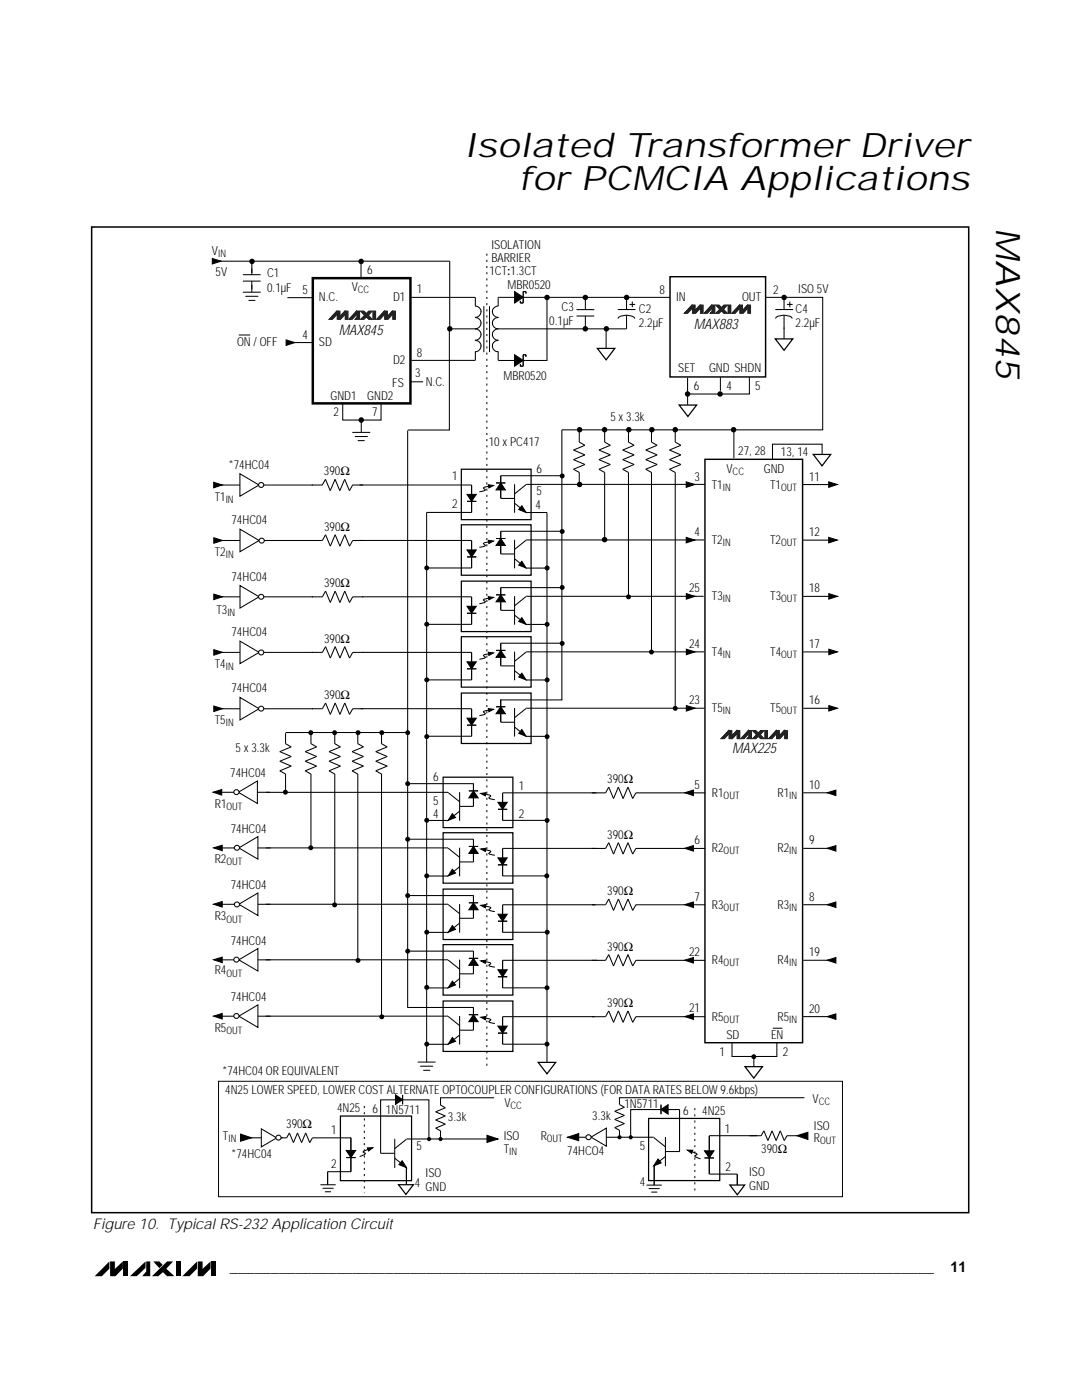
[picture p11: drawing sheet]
<svg xmlns="http://www.w3.org/2000/svg" width="216mm" height="279mm" viewBox="0 0 216 279" stroke-linecap="round" stroke-linejoin="round" font-family="sans-serif">
<defs><g id="words">
<g font-size="6.8">
<text x="92.6" y="31.3">Isolated Transformer Driver</text>
<text x="103.6" y="38">for PCMCIA Applications</text>
<text x="198.8" y="45.6" transform="rotate(90 198.8 45.6)">MAX845</text>
</g>
<text font-size="3" x="18.6" y="245.4">Figure 10. Typical RS-232 Application Circuit</text>
<g font-size="2.9">
<text x="138.4" y="65.6">MAX883</text>
<text x="67.6" y="66.8">MAX845</text>
<text x="146.1" y="150.4">MAX225</text>
<text x="45.9" y="253.8">______________________________________________________________________________________</text>
<text x="189.6" y="253.8">11</text>
</g>
<g font-size="2.5">
<text x="42.3" y="50.8">V</text>
<text x="98.1" y="49.7">ISOLATION</text>
<text x="98.1" y="52.2">BARRIER</text>
<text x="43" y="55.1">5V</text>
<text x="53.3" y="55.3">C1</text>
<text x="53.3" y="58.2">0.1µF</text>
<text x="60.4" y="58.7">5</text>
<text x="70.2" y="58">V</text>
<text x="73.3" y="54.8">6</text>
<text x="78.4" y="60">D1</text>
<text x="83.2" y="58.6">1</text>
<text x="97.6" y="54.8">1CT:1.3CT</text>
<text x="101.3" y="57.6">MBR0520</text>
<text x="131.6" y="58.7">8</text>
<text x="134.9" y="60">IN</text>
<text x="148.1" y="60">OUT</text>
<text x="154.3" y="58.7">2</text>
<text x="159.3" y="58.4">ISO 5V</text>
<text x="63.6" y="60.1">N.C.</text>
<text x="109.6" y="64.9">0.1µF</text>
<text x="112.1" y="62">C3</text>
<text x="127.5" y="62.4">C2</text>
<text x="127.5" y="65.3">2.2µF</text>
<text x="158.8" y="62.4">C4</text>
<text x="158.8" y="65.3">2.2µF</text>
<text x="47.3" y="69.1">ON / OFF</text>
<text x="60.4" y="67.7">4</text>
<text x="63.6" y="69.1">SD</text>
<text x="83.2" y="71.2">8</text>
<text x="78.3" y="77.2">FS</text>
<text x="78.4" y="72.7">D2</text>
<text x="82.8" y="75.3">3</text>
<text x="85" y="77">N.C.</text>
<text x="100.5" y="75.8">MBR0520</text>
<text x="135.3" y="74.2">SET</text>
<text x="138.5" y="77.8">6</text>
<text x="141.5" y="74.2">GND SHDN</text>
<text x="145" y="77.8">4</text>
<text x="150.7" y="77.8">5</text>
<text x="65.9" y="79.7">GND1</text>
<text x="66.6" y="83">2</text>
<text x="73.3" y="79.7">GND2</text>
<text x="74.3" y="83">7</text>
<text x="97.5" y="89.1">10 x PC417</text>
<text x="121.8" y="84.1">5 x 3.3k</text>
<text x="45.7" y="93.5">*74HC04</text>
<text x="64.6" y="94.9">390Ω</text>
<text x="90.3" y="95.8">1</text>
<text x="107" y="94.3">6</text>
<text x="138.6" y="95.9">3</text>
<text x="144.9" y="94.4">V</text>
<text x="147.3" y="90.8">27, 28</text>
<text x="152.4" y="94.4">GND</text>
<text x="155.8" y="91">13, 14</text>
<text x="161.4" y="95.9">11</text>
<text x="42.8" y="99.9">T1</text>
<text x="90.3" y="101.4">2</text>
<text x="106.9" y="101.6">4</text>
<text x="107" y="98.8">5</text>
<text x="142" y="97.5">T1</text>
<text x="153.7" y="97.5">T1</text>
<text x="46.2" y="104.6">74HC04</text>
<text x="64.7" y="106">390Ω</text>
<text x="138.6" y="107">4</text>
<text x="161.4" y="107">12</text>
<text x="42.9" y="111">T2</text>
<text x="142" y="108.6">T2</text>
<text x="153.7" y="108.6">T2</text>
<text x="46.2" y="115.9">74HC04</text>
<text x="64.7" y="117.2">390Ω</text>
<text x="137.5" y="118.2">25</text>
<text x="142.1" y="119.8">T3</text>
<text x="153.7" y="119.8">T3</text>
<text x="161.5" y="118.2">18</text>
<text x="43.2" y="122.5">T3</text>
<text x="46.2" y="126.9">74HC04</text>
<text x="64.7" y="128.3">390Ω</text>
<text x="137.5" y="129.3">24</text>
<text x="142.1" y="130.9">T4</text>
<text x="153.7" y="130.9">T4</text>
<text x="161.5" y="129.3">17</text>
<text x="42.9" y="133.3">T4</text>
<text x="46.2" y="138.2">74HC04</text>
<text x="64.7" y="139.5">390Ω</text>
<text x="137.5" y="140.6">23</text>
<text x="142.1" y="142.2">T5</text>
<text x="153.7" y="142.2">T5</text>
<text x="161.5" y="140.6">16</text>
<text x="42.9" y="144.5">T5</text>
<text x="46" y="155.1">74HC04</text>
<text x="47" y="150.1">5 x 3.3k</text>
<text x="86.5" y="155.8">6</text>
<text x="42.9" y="161.2">R1</text>
<text x="86.5" y="160.6">5</text>
<text x="103.5" y="157.7">1</text>
<text x="121.2" y="156.3">390Ω</text>
<text x="138.6" y="157.4">5</text>
<text x="142.1" y="159">R1</text>
<text x="155.2" y="159">R1</text>
<text x="161.5" y="157.4">10</text>
<text x="46.1" y="166.2">74HC04</text>
<text x="86.5" y="163.2">4</text>
<text x="103.5" y="163.2">2</text>
<text x="121.2" y="167.4">390Ω</text>
<text x="42.9" y="172.1">R2</text>
<text x="138.6" y="168.5">6</text>
<text x="142.1" y="170.1">R2</text>
<text x="155.2" y="170.1">R2</text>
<text x="161.5" y="168.5">9</text>
<text x="46.1" y="177.5">74HC04</text>
<text x="121.2" y="178.7">390Ω</text>
<text x="138.6" y="179.8">7</text>
<text x="161.5" y="179.8">8</text>
<text x="42.9" y="183.7">R3</text>
<text x="142.1" y="181.4">R3</text>
<text x="155.2" y="181.4">R3</text>
<text x="46.1" y="188.5">74HC04</text>
<text x="121.2" y="189.7">390Ω</text>
<text x="137.5" y="190.7">22</text>
<text x="161.5" y="190.9">19</text>
<text x="42.9" y="194.5">R4</text>
<text x="142.1" y="192.4">R4</text>
<text x="155.2" y="192.4">R4</text>
<text x="46.1" y="199.8">74HC04</text>
<text x="121.2" y="201">390Ω</text>
<text x="137.5" y="202">21</text>
<text x="142.1" y="203.7">R5</text>
<text x="155.2" y="203.7">R5</text>
<text x="161.5" y="202.1">20</text>
<text x="42.9" y="205.9">R5</text>
<text x="144.9" y="207.5">SD</text>
<text x="153.9" y="207.5">EN</text>
<text x="44.4" y="214.5">*74HC04 OR EQUIVALENT</text>
<text x="143.6" y="210.7">1</text>
<text x="156.2" y="210.7">2</text>
<text x="44.9" y="218.3">4N25 LOWER SPEED, LOWER COST ALTERNATE OPTOCOUPLER CONFIGURATIONS (FOR DATA RATES BELOW 9.6kbps)</text>
<text x="67.3" y="222">4N25</text>
<text x="100.6" y="220.8">V</text>
<text x="124.6" y="221.2">1N5711</text>
<text x="162.1" y="220.1">V</text>
<text x="44.5" y="227.6">T</text>
<text x="57.1" y="225.1">390Ω</text>
<text x="66.1" y="226.4">1</text>
<text x="74.3" y="222.1">6</text>
<text x="77" y="222.3">1N5711</text>
<text x="89.4" y="223.7">3.3k</text>
<text x="100.5" y="227.6">ISO</text>
<text x="107.9" y="227.4">R</text>
<text x="118.2" y="223.5">3.3k</text>
<text x="136.3" y="222.5">6</text>
<text x="140.1" y="222.5">4N25</text>
<text x="144.6" y="226.1">1</text>
<text x="162.4" y="225.5">ISO</text>
<text x="162.4" y="228">R</text>
<text x="46.2" y="231.1">*74HC04</text>
<text x="66.1" y="233.2">2</text>
<text x="83.1" y="229.4">5</text>
<text x="100.5" y="230.1">T</text>
<text x="113.2" y="230.6">74HCO4</text>
<text x="127.7" y="229.5">5</text>
<text x="144.7" y="233.8">2</text>
<text x="151.9" y="230.1">390Ω</text>
<text x="82.8" y="236.9">4</text>
<text x="84.9" y="234.8">ISO</text>
<text x="84.9" y="237.7">GND</text>
<text x="127.7" y="236.7">4</text>
<text x="149.5" y="234.6">ISO</text>
<text x="149.5" y="237.5">GND</text>
</g>
<g font-size="2.1">
<text x="43.5" y="51.2">IN</text>
<text x="71.4" y="58.4">CC</text>
<text x="146.2" y="94.8">CC</text>
<text x="45" y="100.3">IN</text>
<text x="144.2" y="97.9">IN</text>
<text x="155.9" y="97.9">OUT</text>
<text x="45.1" y="111.4">IN</text>
<text x="144.2" y="109">IN</text>
<text x="155.9" y="109">OUT</text>
<text x="45.4" y="122.9">IN</text>
<text x="144.2" y="120.2">IN</text>
<text x="155.9" y="120.2">OUT</text>
<text x="144.2" y="131.3">IN</text>
<text x="155.9" y="131.3">OUT</text>
<text x="45.1" y="133.7">IN</text>
<text x="144.2" y="142.6">IN</text>
<text x="155.9" y="142.6">OUT</text>
<text x="45.1" y="145">IN</text>
<text x="45.2" y="161.6">OUT</text>
<text x="144.4" y="159.4">OUT</text>
<text x="157.5" y="159.4">IN</text>
<text x="45.2" y="172.6">OUT</text>
<text x="144.4" y="170.5">OUT</text>
<text x="157.5" y="170.5">IN</text>
<text x="45.2" y="184.1">OUT</text>
<text x="144.4" y="181.8">OUT</text>
<text x="157.5" y="181.8">IN</text>
<text x="45.2" y="194.9">OUT</text>
<text x="144.4" y="192.9">OUT</text>
<text x="157.5" y="192.9">IN</text>
<text x="45.2" y="206.3">OUT</text>
<text x="144.4" y="204.1">OUT</text>
<text x="157.5" y="204.1">IN</text>
<text x="101.9" y="221.3">CC</text>
<text x="163.4" y="220.5">CC</text>
<text x="45.6" y="228">IN</text>
<text x="109.1" y="227.8">OUT</text>
<text x="101.6" y="230.5">IN</text>
<text x="163.7" y="228.4">OUT</text>
</g>
</g></defs>
<g fill="#000">
<path d="M21.8 251.7v1.5l-1.5 1.5h-1.4zM22 251.7l.9 .1v1.4l1.6-1.5v1.5l-1.5 1.5h-1zM24.7 251.8h.9v2.9h-.9zM26 254.7l3-3v1.3l-1.7 1.7zM29.2 251.7h.8v3h-1.6l.8-.9zM30.6 251.7h1.2l.7 .7-.7 .7zM30.3 254.7l3-3h1.2l-1.3 1.5 1.6 1.5h-1.5l-.8-.8-.9 .8zM35.1 251.8h1v2.9h-1zM39.3 251.7v1.5l-1.5 1.5h-1.4zM39.5 251.8h.9v1.4l1.6-1.5v1.5l-1.5 1.5h-1zM42.2 251.8h.9v2.9h-.9z"/>
<circle cx="146.4" cy="85.8" r=".55"/>
</g>
<path d="M43 52.1h46.7M99.4 59.3h34.4M120.9 65.7v3.8M146.4 85.7v5.8" fill="none" stroke="#000" stroke-width=".21"/>
<path d="M119.2 69.5h3.5l-1.8 2.3z" fill="#fff"/>
<path d="M119.2 69.5h3.5l-1.8 2.3z" fill="none" stroke="#000" stroke-width=".25"/>
<g fill="none" stroke="#000" stroke-width=".21">
<path d="M42.4 51.6l1.7 .5-1.7 .6zM48.5 54.8h3.4M48.5 56.1h3.4M48.5 58.3h3.5M49 59.1h2.5M49.6 60h1.3M50.2 53.6v1.2M50.2 56.1v2.2M50.3 52.3v2.2M57.3 59.4h5.2M82.1 59.4l12.7-.1v1.8a1.19 1.19 0 0 1 1.2 1.1M89.7 52.1v13.5h5.1a1.19 1.19 0 0 1 1.2 1.2"/>
<path d="M99.4 59.3v1.8M102.7 58.2l1.7 1.1-1.7 1.2zM104.9 58.6v-.4h-.5v2.3M109.1 59.6v12.3h-9.7v-1.7M116.8 59.6v2.2M125 59.5v2.3M89.7 65.7v20.1h-8.4M94.8 67.9a1.19 1.19 0 0 1 1.2 1.2v-.1a1.15 1.15 0 0 1-1.2 1.2v1.7h-12.7M94.8 63.4a1.19 1.19 0 0 1 1.2 1.1M96 66.7a1.15 1.15 0 0 1-1.2 1.2M96 64.5a1.15 1.15 0 0 1-1.2 1.1M96 62.2a1.16 1.16 0 0 1-1.2 1.1"/>
<path d="M96.5 61.1v9.2M97.7 61.1v9.2M98.3 69a1.12 1.12 0 0 0 1.1 1.2M98.3 66.7a1.12 1.12 0 0 0 1.1 1.2M98.3 64.5a1.12 1.12 0 0 0 1.1 1.1M98.3 62.2a1.12 1.12 0 0 0 1.1 1.1M99.4 67.9a1.15 1.15 0 0 0-1.2 1.2M99.4 63.4a1.15 1.15 0 0 0-1.2 1.1M99.4 61.1a1.15 1.15 0 0 0-1.2 1.1M102.7 70.8l1.7 1.1-1.7 1.2zM103.8 60.1v.4h.6M103.8 72.7v.4h.6"/>
<path d="M104.9 71.2v-.4h-.5v2.3M115.1 61.8h3.4M115.1 63.1h3.4M116.8 63.1v2.2M123.3 61.8h3.5M123.3 63.6a1.72 1.72 0 0 1 1.7-.7h.2a1.59 1.59 0 0 1 1.4 .7M125 62.9v2.7M125 65.6h-25.6a1.15 1.15 0 0 0-1.2 1.2M125.6 60.8h1.1M126.2 60.2v1.1"/>
</g>
<g fill="#000">
<path d="M42.4 51.6l1.7 .5-1.7 .6zM102.7 58.2l1.7 1.1-1.7 1.2zM104.9 58.2v.4zM104.4 58.2h.5zM103.8 60.1v.4zM103.8 60.5h.6zM103.8 72.7v.4zM103.8 73.1h.6zM102.7 70.8l1.7 1.1-1.7 1.2zM104.9 70.8v.4zM104.4 70.8h.5z"/>
<circle cx="50.3" cy="52.2" r=".55"/>
<circle cx="109.2" cy="59.4" r=".55"/>
<circle cx="116.8" cy="59.4" r=".55"/>
<circle cx="125" cy="59.4" r=".55"/>
<circle cx="89.8" cy="65.6" r=".55"/>
<circle cx="116.8" cy="65.6" r=".55"/>
<circle cx="121" cy="65.6" r=".55"/>
</g>
<path d="M104.4 58.2v2.3M104.4 70.8v2.3" fill="none" stroke="#000" stroke-width=".2"/>
<path d="M62.4 55.5h19.5v25h-19.5z" fill="#fff"/>
<path d="M62.4 55.5h19.5v25h-19.5z" fill="none" stroke="#000" stroke-width=".49"/>
<path d="M70.4 86.3h3.4M70.9 87.1h2.4M71.4 87.9h1.3M72.1 83.9v2.4" fill="none" stroke="#000" stroke-width=".21"/>
<path d="M67.2 62.1v.7l-.9 .9h-.6z" fill="#231f20"/>
<path d="M67.2 62.1v.7l-.9 .9h-.6z" fill="none" stroke="#231f20" stroke-width=".2"/>
<path d="M67.2 62.1v.7l-.9 .9h-.6z" fill="#231f20"/>
<path d="M67.2 62.1v.7l-.9 .9h-.6z" fill="none" stroke="#231f20" stroke-width=".2"/>
<path d="M67.3 62.1h.5v1.1l1-1.1v.7l-.9 .9h-.6z" fill="#231f20"/>
<path d="M67.3 62.1h.5v1.1l1-1.1v.7l-.9 .9h-.6z" fill="none" stroke="#231f20" stroke-width=".2"/>
<path d="M67.3 62.1h.5v1.1l1-1.1v.7l-.9 .9h-.6z" fill="#231f20"/>
<path d="M67.3 62.1h.5v1.1l1-1.1v.7l-.9 .9h-.6z" fill="none" stroke="#231f20" stroke-width=".2"/>
<path d="M68.9 62.1h.5v1.6h-.5z" fill="#231f20"/>
<path d="M68.9 62.1h.5v1.6h-.5z" fill="none" stroke="#231f20" stroke-width=".2"/>
<path d="M68.9 62.1h.5v1.6h-.5z" fill="#231f20"/>
<path d="M68.9 62.1h.5v1.6h-.5z" fill="none" stroke="#231f20" stroke-width=".2"/>
<path d="M71.1 62.1v.7l-.8 .9h-.6z" fill="#231f20"/>
<path d="M71.1 62.1v.7l-.8 .9h-.6z" fill="none" stroke="#231f20" stroke-width=".2"/>
<path d="M71.1 62.1v.7l-.8 .9h-.6z" fill="#231f20"/>
<path d="M71.1 62.1v.7l-.8 .9h-.6z" fill="none" stroke="#231f20" stroke-width=".2"/>
<path d="M71.2 62.1h.5v1.6h-.8l.3-.4z" fill="#231f20"/>
<path d="M71.2 62.1h.5v1.6h-.8l.3-.4z" fill="none" stroke="#231f20" stroke-width=".2"/>
<path d="M71.2 62.1h.5v1.6h-.8l.3-.4z" fill="#231f20"/>
<path d="M71.2 62.1h.5v1.6h-.8l.3-.4z" fill="none" stroke="#231f20" stroke-width=".2"/>
<path d="M73.6 62.1h.6l-.7 .8 .7 .8h-.6l-.5-.5-.5 .5h-.6z" fill="#231f20"/>
<path d="M73.6 62.1h.6l-.7 .8 .7 .8h-.6l-.5-.5-.5 .5h-.6z" fill="none" stroke="#231f20" stroke-width=".2"/>
<path d="M73.6 62.1h.6l-.7 .8 .7 .8h-.6l-.5-.5-.5 .5h-.6z" fill="#231f20"/>
<path d="M73.6 62.1h.6l-.7 .8 .7 .8h-.6l-.5-.5-.5 .5h-.6z" fill="none" stroke="#231f20" stroke-width=".2"/>
<path d="M72 62.1h.6l.4 .4-.3 .3z" fill="#231f20"/>
<path d="M72 62.1h.6l.4 .4-.3 .3z" fill="none" stroke="#231f20" stroke-width=".2"/>
<path d="M72 62.1h.6l.4 .4-.3 .3z" fill="#231f20"/>
<path d="M72 62.1h.6l.4 .4-.3 .3z" fill="none" stroke="#231f20" stroke-width=".2"/>
<path d="M74.4 62.1h.5v1.6h-.5z" fill="#231f20"/>
<path d="M74.4 62.1h.5v1.6h-.5z" fill="none" stroke="#231f20" stroke-width=".2"/>
<path d="M74.4 62.1h.5v1.6h-.5z" fill="#231f20"/>
<path d="M74.4 62.1h.5v1.6h-.5z" fill="none" stroke="#231f20" stroke-width=".2"/>
<path d="M76.7 62.1v.7l-.9 .9h-.6z" fill="#231f20"/>
<path d="M76.7 62.1v.7l-.9 .9h-.6z" fill="none" stroke="#231f20" stroke-width=".2"/>
<path d="M76.7 62.1v.7l-.9 .9h-.6z" fill="#231f20"/>
<path d="M76.7 62.1v.7l-.9 .9h-.6z" fill="none" stroke="#231f20" stroke-width=".2"/>
<path d="M76.8 62.1h.5v1.1l1-1.1v.7l-.9 .9h-.6z" fill="#231f20"/>
<path d="M76.8 62.1h.5v1.1l1-1.1v.7l-.9 .9h-.6z" fill="none" stroke="#231f20" stroke-width=".2"/>
<path d="M76.8 62.1h.5v1.1l1-1.1v.7l-.9 .9h-.6z" fill="#231f20"/>
<path d="M76.8 62.1h.5v1.1l1-1.1v.7l-.9 .9h-.6z" fill="none" stroke="#231f20" stroke-width=".2"/>
<path d="M78.4 62.1h.5v1.6h-.5z" fill="#231f20"/>
<path d="M78.4 62.1h.5v1.6h-.5z" fill="none" stroke="#231f20" stroke-width=".2"/>
<path d="M78.4 62.1h.5v1.6h-.5z" fill="#231f20"/>
<path d="M78.4 62.1h.5v1.6h-.5z" fill="none" stroke="#231f20" stroke-width=".2"/>
<g fill="#000">
<path d="M57.1 67.8l1.7 .6-1.7 .5z"/>
<circle cx="72.1" cy="83.8" r=".55"/>
</g>
<path d="M152.9 59.3h11.3v26.5h-52.1M57.1 67.8l1.7 .6-1.7 .5zM57.3 68.4h5.2M68.4 80.6v3.2h7.6v-3.2" fill="none" stroke="#000" stroke-width=".21"/>
<path d="M140.7 91.7h19.4v116.4h-19.4z" fill="#fff"/>
<path d="M140.7 91.7h19.4v116.4h-19.4z" fill="none" stroke="#000" stroke-width=".29"/>
<path d="M145.4 145.8v.7l-.9 .9h-.6z" fill="#231f20"/>
<path d="M145.4 145.8v.7l-.9 .9h-.6z" fill="none" stroke="#231f20" stroke-width=".2"/>
<path d="M145.4 145.8v.7l-.9 .9h-.6z" fill="#231f20"/>
<path d="M145.4 145.8v.7l-.9 .9h-.6z" fill="none" stroke="#231f20" stroke-width=".2"/>
<path d="M145.5 145.8h.5v1.1l1-1.1v.7l-.9 .9h-.6z" fill="#231f20"/>
<path d="M145.5 145.8h.5v1.1l1-1.1v.7l-.9 .9h-.6z" fill="none" stroke="#231f20" stroke-width=".2"/>
<path d="M145.5 145.8h.5v1.1l1-1.1v.7l-.9 .9h-.6z" fill="#231f20"/>
<path d="M145.5 145.8h.5v1.1l1-1.1v.7l-.9 .9h-.6z" fill="none" stroke="#231f20" stroke-width=".2"/>
<path d="M147.1 145.8h.5v1.6h-.5z" fill="#231f20"/>
<path d="M147.1 145.8h.5v1.6h-.5z" fill="none" stroke="#231f20" stroke-width=".2"/>
<path d="M147.1 145.8h.5v1.6h-.5z" fill="#231f20"/>
<path d="M147.1 145.8h.5v1.6h-.5z" fill="none" stroke="#231f20" stroke-width=".2"/>
<path d="M149.3 145.8v.7l-.8 .9h-.6z" fill="#231f20"/>
<path d="M149.3 145.8v.7l-.8 .9h-.6z" fill="none" stroke="#231f20" stroke-width=".2"/>
<path d="M149.3 145.8v.7l-.8 .9h-.6z" fill="#231f20"/>
<path d="M149.3 145.8v.7l-.8 .9h-.6z" fill="none" stroke="#231f20" stroke-width=".2"/>
<path d="M149.4 145.8h.5v1.6h-.8l.3-.4z" fill="#231f20"/>
<path d="M149.4 145.8h.5v1.6h-.8l.3-.4z" fill="none" stroke="#231f20" stroke-width=".2"/>
<path d="M149.4 145.8h.5v1.6h-.8l.3-.4z" fill="#231f20"/>
<path d="M149.4 145.8h.5v1.6h-.8l.3-.4z" fill="none" stroke="#231f20" stroke-width=".2"/>
<path d="M151.8 145.8h.6l-.7 .8 .7 .8h-.6l-.5-.5-.5 .5h-.6z" fill="#231f20"/>
<path d="M151.8 145.8h.6l-.7 .8 .7 .8h-.6l-.5-.5-.5 .5h-.6z" fill="none" stroke="#231f20" stroke-width=".2"/>
<path d="M151.8 145.8h.6l-.7 .8 .7 .8h-.6l-.5-.5-.5 .5h-.6z" fill="#231f20"/>
<path d="M151.8 145.8h.6l-.7 .8 .7 .8h-.6l-.5-.5-.5 .5h-.6z" fill="none" stroke="#231f20" stroke-width=".2"/>
<path d="M150.2 145.8h.6l.4 .4-.3 .3z" fill="#231f20"/>
<path d="M150.2 145.8h.6l.4 .4-.3 .3z" fill="none" stroke="#231f20" stroke-width=".2"/>
<path d="M150.2 145.8h.6l.4 .4-.3 .3z" fill="#231f20"/>
<path d="M150.2 145.8h.6l.4 .4-.3 .3z" fill="none" stroke="#231f20" stroke-width=".2"/>
<path d="M152.6 145.8h.5v1.6h-.5z" fill="#231f20"/>
<path d="M152.6 145.8h.5v1.6h-.5z" fill="none" stroke="#231f20" stroke-width=".2"/>
<path d="M152.6 145.8h.5v1.6h-.5z" fill="#231f20"/>
<path d="M152.6 145.8h.5v1.6h-.5z" fill="none" stroke="#231f20" stroke-width=".2"/>
<path d="M154.9 145.8v.7l-.9 .9h-.6z" fill="#231f20"/>
<path d="M154.9 145.8v.7l-.9 .9h-.6z" fill="none" stroke="#231f20" stroke-width=".2"/>
<path d="M154.9 145.8v.7l-.9 .9h-.6z" fill="#231f20"/>
<path d="M154.9 145.8v.7l-.9 .9h-.6z" fill="none" stroke="#231f20" stroke-width=".2"/>
<path d="M155 145.8h.5v1.1l1-1.1v.7l-.9 .9h-.6z" fill="#231f20"/>
<path d="M155 145.8h.5v1.1l1-1.1v.7l-.9 .9h-.6z" fill="none" stroke="#231f20" stroke-width=".2"/>
<path d="M155 145.8h.5v1.1l1-1.1v.7l-.9 .9h-.6z" fill="#231f20"/>
<path d="M155 145.8h.5v1.1l1-1.1v.7l-.9 .9h-.6z" fill="none" stroke="#231f20" stroke-width=".2"/>
<path d="M156.6 145.8h.5v1.6h-.5z" fill="#231f20"/>
<path d="M156.6 145.8h.5v1.6h-.5z" fill="none" stroke="#231f20" stroke-width=".2"/>
<path d="M156.6 145.8h.5v1.6h-.5z" fill="#231f20"/>
<path d="M156.6 145.8h.5v1.6h-.5z" fill="none" stroke="#231f20" stroke-width=".2"/>
<path d="M156.4 59.5v2.3M154.8 61.8h3.4M154.8 63.6a1.72 1.72 0 0 1 1.6-.7h.2a1.59 1.59 0 0 1 1.5 .7M156.4 62.9v4.7M157 60.8h1.2M157.6 60.2v1.1M164 90.8v-2.1h-9.9v2.9" fill="none" stroke="#000" stroke-width=".21"/>
<circle cx="156.5" cy="59.4" r=".55" fill="#000"/>
<path d="M154.7 67.6h3.5l-1.8 2.3z" fill="#fff"/>
<path d="M154.7 67.6h3.5l-1.8 2.3z" fill="none" stroke="#000" stroke-width=".25"/>
<path d="M160.2 96.7h5.9M165.4 96.2l1.7 .5-1.7 .6z" fill="none" stroke="#000" stroke-width=".21"/>
<path d="M165.4 96.2l1.7 .5-1.7 .6z" fill="#000"/>
<path d="M162.3 90.7h3.5l-1.8 2.3z" fill="#fff"/>
<path d="M162.3 90.7h3.5l-1.8 2.3z" fill="none" stroke="#000" stroke-width=".25"/>
<path d="M133.7 55.2h19.1v20h-19.1z" fill="#fff"/>
<path d="M133.7 55.2h19.1v20h-19.1z" fill="none" stroke="#000" stroke-width=".29"/>
<path d="M138.1 60.9v.7l-.9 .9h-.6z" fill="#231f20"/>
<path d="M138.1 60.9v.7l-.9 .9h-.6z" fill="none" stroke="#231f20" stroke-width=".2"/>
<path d="M138.1 60.9v.7l-.9 .9h-.6z" fill="#231f20"/>
<path d="M138.1 60.9v.7l-.9 .9h-.6z" fill="none" stroke="#231f20" stroke-width=".2"/>
<path d="M138.2 60.9h.5v1.1l1-1.1v.7l-.9 .9h-.6z" fill="#231f20"/>
<path d="M138.2 60.9h.5v1.1l1-1.1v.7l-.9 .9h-.6z" fill="none" stroke="#231f20" stroke-width=".2"/>
<path d="M138.2 60.9h.5v1.1l1-1.1v.7l-.9 .9h-.6z" fill="#231f20"/>
<path d="M138.2 60.9h.5v1.1l1-1.1v.7l-.9 .9h-.6z" fill="none" stroke="#231f20" stroke-width=".2"/>
<path d="M139.8 60.9h.5v1.6h-.5z" fill="#231f20"/>
<path d="M139.8 60.9h.5v1.6h-.5z" fill="none" stroke="#231f20" stroke-width=".2"/>
<path d="M139.8 60.9h.5v1.6h-.5z" fill="#231f20"/>
<path d="M139.8 60.9h.5v1.6h-.5z" fill="none" stroke="#231f20" stroke-width=".2"/>
<path d="M142 60.9v.7l-.9 .9h-.6z" fill="#231f20"/>
<path d="M142 60.9v.7l-.9 .9h-.6z" fill="none" stroke="#231f20" stroke-width=".2"/>
<path d="M142 60.9v.7l-.9 .9h-.6z" fill="#231f20"/>
<path d="M142 60.9v.7l-.9 .9h-.6z" fill="none" stroke="#231f20" stroke-width=".2"/>
<path d="M142.1 60.9h.5v1.6h-.8l.3-.4z" fill="#231f20"/>
<path d="M142.1 60.9h.5v1.6h-.8l.3-.4z" fill="none" stroke="#231f20" stroke-width=".2"/>
<path d="M142.1 60.9h.5v1.6h-.8l.3-.4z" fill="#231f20"/>
<path d="M142.1 60.9h.5v1.6h-.8l.3-.4z" fill="none" stroke="#231f20" stroke-width=".2"/>
<path d="M144.5 60.9h.6l-.8 .8 .8 .8h-.6l-.5-.5-.5 .5h-.6z" fill="#231f20"/>
<path d="M144.5 60.9h.6l-.8 .8 .8 .8h-.6l-.5-.5-.5 .5h-.6z" fill="none" stroke="#231f20" stroke-width=".2"/>
<path d="M144.5 60.9h.6l-.8 .8 .8 .8h-.6l-.5-.5-.5 .5h-.6z" fill="#231f20"/>
<path d="M144.5 60.9h.6l-.8 .8 .8 .8h-.6l-.5-.5-.5 .5h-.6z" fill="none" stroke="#231f20" stroke-width=".2"/>
<path d="M142.9 60.9h.6l.4 .4-.4 .3z" fill="#231f20"/>
<path d="M142.9 60.9h.6l.4 .4-.4 .3z" fill="none" stroke="#231f20" stroke-width=".2"/>
<path d="M142.9 60.9h.6l.4 .4-.4 .3z" fill="#231f20"/>
<path d="M142.9 60.9h.6l.4 .4-.4 .3z" fill="none" stroke="#231f20" stroke-width=".2"/>
<path d="M145.3 60.9h.5v1.6h-.5z" fill="#231f20"/>
<path d="M145.3 60.9h.5v1.6h-.5z" fill="none" stroke="#231f20" stroke-width=".2"/>
<path d="M145.3 60.9h.5v1.6h-.5z" fill="#231f20"/>
<path d="M145.3 60.9h.5v1.6h-.5z" fill="none" stroke="#231f20" stroke-width=".2"/>
<path d="M147.5 60.9v.7l-.8 .9h-.6z" fill="#231f20"/>
<path d="M147.5 60.9v.7l-.8 .9h-.6z" fill="none" stroke="#231f20" stroke-width=".2"/>
<path d="M147.5 60.9v.7l-.8 .9h-.6z" fill="#231f20"/>
<path d="M147.5 60.9v.7l-.8 .9h-.6z" fill="none" stroke="#231f20" stroke-width=".2"/>
<path d="M147.7 60.9h.5v1.1l.9-1.1v.7l-.8 .9h-.6z" fill="#231f20"/>
<path d="M147.7 60.9h.5v1.1l.9-1.1v.7l-.8 .9h-.6z" fill="none" stroke="#231f20" stroke-width=".2"/>
<path d="M147.7 60.9h.5v1.1l.9-1.1v.7l-.8 .9h-.6z" fill="#231f20"/>
<path d="M147.7 60.9h.5v1.1l.9-1.1v.7l-.8 .9h-.6z" fill="none" stroke="#231f20" stroke-width=".2"/>
<path d="M149.3 60.9h.5v1.6h-.5z" fill="#231f20"/>
<path d="M149.3 60.9h.5v1.6h-.5z" fill="none" stroke="#231f20" stroke-width=".2"/>
<path d="M149.3 60.9h.5v1.6h-.5z" fill="#231f20"/>
<path d="M149.3 60.9h.5v1.6h-.5z" fill="none" stroke="#231f20" stroke-width=".2"/>
<g fill="#000">
<circle cx="137.2" cy="78.6" r=".55"/>
<circle cx="143.7" cy="78.6" r=".55"/>
</g>
<path d="M143.7 75.3v2.7M149.5 75.3v3.3h-12.3v-3.2" fill="none" stroke="#000" stroke-width=".21"/>
<path d="M135.5 80.8h3.5l-1.7 2.3z" fill="#fff"/>
<path d="M135.5 80.8h3.5l-1.7 2.3z" fill="none" stroke="#000" stroke-width=".25"/>
<path d="M137.2 78.2v2.6M118.1 158.2h2.7M120.8 158.2l.7-1.1 .9 2.3 1-2.3 .9 2.3 1-2.3 .9 2.3 .7-1.2M126.9 158.2h13.8" fill="none" stroke="#000" stroke-width=".21"/>
<path d="M154.2 205.2h1.9" fill="none" stroke="#000" stroke-width=".2"/>
<path d="M88.4 155.1h13.9v10.1h-13.9z" fill="#fff"/>
<path d="M88.4 155.1h13.9v10.1h-13.9z" fill="none" stroke="#000" stroke-width=".25"/>
<path d="M53 158.1h36.4M89.4 158.2l2.3 1.8M91.7 158.1v5.7M93.6 157.8h1.8M94.5 157.8l.9 1.4h-1.8zM94.5 156.4v4.5M85.3 163.7h4.1M90.3 162.4l.6 .7-1.5 .6zM91.7 161.9l-2.3 1.8M91.7 160.9h2.8" fill="none" stroke="#000" stroke-width=".21"/>
<path d="M94.5 157.8l.9 1.4h-1.8zM93.6 157.8h1.8zM90.3 162.4l.6 .7-1.5 .6z" fill="#000"/>
<path d="M94.5 156.4v4.5" fill="none" stroke="#000" stroke-width=".2"/>
<path d="M96.7 158.5l1 .2 .2 .1-.4 .5 1.2 .3z" fill="#fff"/>
<path d="M81.3 156.4h13.2M95.9 158.3l1.1-.1-.2 .6zM96.7 158.5l1 .2 .2 .1-.4 .5 1.2 .3M100.3 158.2h18.7M100.3 158.3v5.4h8.8M99.4 160.1h1.8l-.9 1.4zM99.4 161.5h1.8" fill="none" stroke="#000" stroke-width=".21"/>
<path d="M95.9 158.3l1.1-.1-.2 .6zM99.4 161.5h1.8zM99.4 160.1h1.8l-.9 1.4z" fill="#000"/>
<path d="M100.3 158.3v5.4" fill="none" stroke="#000" stroke-width=".2"/>
<path d="M92.1 93.6h13.9v10.1h-13.9z" fill="#fff"/>
<path d="M92.1 93.6h13.9v10.1h-13.9z" fill="none" stroke="#000" stroke-width=".25"/>
<path d="M99 96.4h1.8M99.9 99.5h2.7M99.9 96.4l.9 1.4h-1.8zM99.9 94.9v4.5M102.7 96.6v5.7M105 96.7l-2.3 1.9M105 96.7h35.6M102.7 100.4l2.3 1.9M104.1 100.9l.9 1.4-1.5-.6zM105 102.3h4.1" fill="none" stroke="#000" stroke-width=".21"/>
<path d="M99 96.4h1.8zM99.9 96.4l.9 1.4h-1.8zM104.1 100.9l.9 1.4-1.5-.6z" fill="#000"/>
<path d="M99.9 94.9v4.5" fill="none" stroke="#000" stroke-width=".2"/>
<path d="M95.7 98.1l1.1-.3-.3-.4 .2-.2 1-.1z" fill="#fff"/>
<path d="M71.7 96.8h22.4M93.2 98.7h1.8l-.9 1.4zM94.1 96.8v5.5h-9M97.4 96.7l1.1 .2-.9 .5zM97.7 97.1l-1 .1-.2 .2 .3 .4-1.1 .3M99.9 94.9h12.2M93.2 100.1h1.8" fill="none" stroke="#000" stroke-width=".21"/>
<path d="M97.4 96.7l1.1 .2-.9 .5zM93.2 98.7h1.8l-.9 1.4zM93.2 100.1h1.8z" fill="#000"/>
<path d="M94.1 96.8v5.5" fill="none" stroke="#000" stroke-width=".2"/>
<path d="M88.4 166.2h13.9v10.1h-13.9z" fill="#fff"/>
<path d="M88.4 166.2h13.9v10.1h-13.9z" fill="none" stroke="#000" stroke-width=".25"/>
<path d="M53 169.2h36.4M85.3 174.8h4.1M89.4 169.3l2.3 1.8M90.3 173.5l.6 .7-1.5 .6zM91.7 169.2v5.7M91.7 173l-2.3 1.8M91.7 172h2.8M93.6 168.9h1.8M94.5 168.9l.9 1.4h-1.8zM94.5 167.5v4.5" fill="none" stroke="#000" stroke-width=".21"/>
<path d="M90.3 173.5l.6 .7-1.5 .6zM94.5 168.9l.9 1.4h-1.8zM93.6 168.9h1.8z" fill="#000"/>
<path d="M94.5 167.5v4.5" fill="none" stroke="#000" stroke-width=".2"/>
<path d="M96.7 169.6l1 .2 .2 .1-.4 .4 1.2 .4z" fill="#fff"/>
<path d="M81.3 167.5h13.2M95.9 169.4l1.1-.1-.2 .6zM96.7 169.6l1 .2 .2 .1-.4 .4 1.2 .4M99.4 171.2h1.8l-.9 1.4zM99.4 172.6h1.8M100.3 169.3h18.7M100.3 169.4v5.4h8.5" fill="none" stroke="#000" stroke-width=".21"/>
<path d="M95.9 169.4l1.1-.1-.2 .6zM99.4 172.6h1.8zM99.4 171.2h1.8l-.9 1.4z" fill="#000"/>
<path d="M100.3 169.4v5.4" fill="none" stroke="#000" stroke-width=".2"/>
<path d="M92.1 104.7h13.9v10.1h-13.9z" fill="#fff"/>
<path d="M92.1 104.7h13.9v10.1h-13.9z" fill="none" stroke="#000" stroke-width=".25"/>
<path d="M99 107.5h1.8M99.9 110.6h2.7M99.9 107.5l.9 1.4h-1.8zM99.9 106v4.5M102.7 111.5l2.3 1.9M102.7 107.7v5.7M104.1 112l.9 1.4-1.5-.6zM105 107.8l-2.3 1.9M105 107.8h35.5M105 113.4h4" fill="none" stroke="#000" stroke-width=".21"/>
<path d="M99 107.5h1.8zM99.9 107.5l.9 1.4h-1.8zM104.1 112l.9 1.4-1.5-.6z" fill="#000"/>
<path d="M99.9 106v4.5" fill="none" stroke="#000" stroke-width=".2"/>
<path d="M95.7 109.2l1.1-.3-.3-.4 .2-.2 1-.2z" fill="#fff"/>
<path d="M71.9 107.9h22.2M93.2 109.8h1.8l-.9 1.3zM93.2 111.1h1.8M94.1 107.9v5.5h-8.8M97.4 107.8l1.1 .2-.9 .5zM97.7 108.1l-1 .2-.2 .2 .3 .4-1.1 .3M99.9 106h12.2" fill="none" stroke="#000" stroke-width=".21"/>
<path d="M93.2 109.8h1.8l-.9 1.3zM93.2 111.1h1.8zM97.4 107.8l1.1 .2-.9 .5z" fill="#000"/>
<path d="M94.1 107.9v5.5" fill="none" stroke="#000" stroke-width=".2"/>
<path d="M88.4 177.4h13.9v10.1h-13.9z" fill="#fff"/>
<path d="M88.4 177.4h13.9v10.1h-13.9z" fill="none" stroke="#000" stroke-width=".25"/>
<path d="M94.5 178.7v4.5M53 180.5h36.4M85.3 186.1h4.1M89.4 180.5l2.3 1.9M90.3 184.7l.6 .8-1.5 .6zM91.7 180.4v5.7M91.7 184.2l-2.3 1.9M91.7 183.3h2.8M93.6 180.2h1.8M94.5 180.2l.9 1.4h-1.8z" fill="none" stroke="#000" stroke-width=".21"/>
<path d="M90.3 184.7l.6 .8-1.5 .6zM94.5 180.2l.9 1.4h-1.8zM93.6 180.2h1.8z" fill="#000"/>
<path d="M94.5 178.7v4.5" fill="none" stroke="#000" stroke-width=".2"/>
<path d="M96.7 180.8l1 .2 .2 .2-.4 .4 1.2 .3z" fill="#fff"/>
<path d="M81.3 178.7h13.2M95.9 180.7l1.1-.2-.2 .7zM96.7 180.8l1 .2 .2 .2-.4 .4 1.2 .3M99.4 182.5h1.8l-.9 1.3zM99.4 183.8h1.8M100.3 180.6h18.5M100.3 180.6v5.5h8.6" fill="none" stroke="#000" stroke-width=".21"/>
<path d="M95.9 180.7l1.1-.2-.2 .7zM99.4 183.8h1.8zM99.4 182.5h1.8l-.9 1.3z" fill="#000"/>
<path d="M100.3 180.6v5.5" fill="none" stroke="#000" stroke-width=".2"/>
<path d="M92.1 116h13.9v10h-13.9z" fill="#fff"/>
<path d="M92.1 116h13.9v10h-13.9z" fill="none" stroke="#000" stroke-width=".25"/>
<path d="M99 118.7h1.8M99.9 118.7l.9 1.4h-1.8zM99.9 117.3v4.5M102.7 119v5.7M105 119.1l-2.3 1.8M105 119h35.4M99.9 121.8h2.7M102.7 122.8l2.3 1.8M104.1 123.3l.9 1.3-1.5-.6zM105 124.6h4" fill="none" stroke="#000" stroke-width=".21"/>
<path d="M99 118.7h1.8zM99.9 118.7l.9 1.4h-1.8zM104.1 123.3l.9 1.3-1.5-.6z" fill="#000"/>
<path d="M99.9 117.3v4.5" fill="none" stroke="#000" stroke-width=".2"/>
<path d="M95.7 120.5l1.1-.4-.3-.4 .2-.1 1-.2z" fill="#fff"/>
<path d="M72.2 119.1h21.9M94.1 119.2v5.4h-8.9M97.4 119.1l1.1 .1-.9 .5zM97.7 119.4l-1 .2-.2 .1 .3 .4-1.1 .4M99.9 117.3h12.2M93.2 121h1.8l-.9 1.4zM93.2 122.4h1.8" fill="none" stroke="#000" stroke-width=".21"/>
<path d="M97.4 119.1l1.1 .1-.9 .5zM93.2 121h1.8l-.9 1.4zM93.2 122.4h1.8z" fill="#000"/>
<path d="M94.1 119.2v5.4" fill="none" stroke="#000" stroke-width=".2"/>
<path d="M88.4 188.5h13.9v10.1h-13.9z" fill="#fff"/>
<path d="M88.4 188.5h13.9v10.1h-13.9z" fill="none" stroke="#000" stroke-width=".25"/>
<path d="M53 191.6h36.4M85.3 197.2h4.1M89.4 191.6l2.3 1.8M90.3 195.8l.6 .8-1.5 .5zM91.7 191.5v5.7M91.7 195.3l-2.3 1.8M91.7 194.3h2.8M93.6 191.3h1.8M94.5 191.3l.9 1.3h-1.8zM94.5 189.8v4.5" fill="none" stroke="#000" stroke-width=".21"/>
<path d="M90.3 195.8l.6 .8-1.5 .5zM94.5 191.3l.9 1.3h-1.8zM93.6 191.3h1.8z" fill="#000"/>
<path d="M94.5 189.8v4.5" fill="none" stroke="#000" stroke-width=".2"/>
<path d="M96.7 191.9l1 .2 .2 .2-.4 .4 1.2 .3z" fill="#fff"/>
<path d="M81.3 189.8h13.2M95.9 191.8l1.1-.2-.2 .7zM96.7 191.9l1 .2 .2 .2-.4 .4 1.2 .3M99.4 193.5h1.8l-.9 1.4zM99.4 194.9h1.8M100.3 191.7h18.8M100.3 191.7v5.4h8.5" fill="none" stroke="#000" stroke-width=".21"/>
<path d="M95.9 191.8l1.1-.2-.2 .7zM99.4 194.9h1.8zM99.4 193.5h1.8l-.9 1.4z" fill="#000"/>
<path d="M100.3 191.7v5.4" fill="none" stroke="#000" stroke-width=".2"/>
<path d="M92.1 127.1h13.9v10h-13.9z" fill="#fff"/>
<path d="M92.1 127.1h13.9v10h-13.9z" fill="none" stroke="#000" stroke-width=".25"/>
<path d="M99 129.8h1.8M99.9 132.9h2.7M99.9 129.8l.9 1.4h-1.8zM99.9 128.4v4.4M102.7 133.8l2.3 1.9M102.7 130.1v5.7M104.1 134.4l.9 1.3-1.5-.6zM105 130.1l-2.3 1.9M105 130.1h35.5M105 135.7h4" fill="none" stroke="#000" stroke-width=".21"/>
<path d="M99 129.8h1.8zM99.9 129.8l.9 1.4h-1.8zM104.1 134.4l.9 1.3-1.5-.6z" fill="#000"/>
<path d="M99.9 128.4v4.4" fill="none" stroke="#000" stroke-width=".2"/>
<path d="M95.7 131.6l1.1-.4-.3-.4 .2-.2 1-.1z" fill="#fff"/>
<path d="M72.4 130.2h21.7M93.2 132.1h1.8l-.9 1.4zM93.2 133.5h1.8M94.1 130.2v5.5h-8.8M97.4 130.2l1.1 .1-.9 .5zM97.7 130.5l-1 .1-.2 .2 .3 .4-1.1 .4M99.9 128.4h12.2" fill="none" stroke="#000" stroke-width=".21"/>
<path d="M93.2 132.1h1.8l-.9 1.4zM93.2 133.5h1.8zM97.4 130.2l1.1 .1-.9 .5z" fill="#000"/>
<path d="M94.1 130.2v5.5" fill="none" stroke="#000" stroke-width=".2"/>
<path d="M88.4 199.8h13.9v10h-13.9z" fill="#fff"/>
<path d="M88.4 199.8h13.9v10h-13.9z" fill="none" stroke="#000" stroke-width=".25"/>
<path d="M53 202.8h36.4M85.3 208.4h4.1M89.4 202.8l2.3 1.9M90.3 207.1l.6 .7-1.5 .6zM91.7 202.8v5.7M91.7 206.5l-2.3 1.9M93.6 202.5h1.8M94.5 202.5l.9 1.4h-1.8zM94.5 201.1v4.5h-2.8" fill="none" stroke="#000" stroke-width=".21"/>
<path d="M90.3 207.1l.6 .7-1.5 .6zM94.5 202.5l.9 1.4h-1.8zM93.6 202.5h1.8z" fill="#000"/>
<path d="M94.5 201.1v4.4" fill="none" stroke="#000" stroke-width=".2"/>
<path d="M96.7 203.2l1 .1 .2 .2-.4 .4 1.2 .4z" fill="#fff"/>
<path d="M81.3 85.9v115.2h13.2M95.9 203l1.1-.1-.2 .6zM96.7 203.2l1 .1 .2 .2-.4 .4 1.2 .4M99.4 204.8h1.8l-.9 1.4zM99.4 206.2h1.8M100.3 202.9h18.4M100.3 202.9v5.5h8.5" fill="none" stroke="#000" stroke-width=".21"/>
<path d="M95.9 203l1.1-.1-.2 .6zM99.4 206.2h1.8zM99.4 204.8h1.8l-.9 1.4z" fill="#000"/>
<path d="M100.3 202.9v5.5" fill="none" stroke="#000" stroke-width=".2"/>
<path d="M92.1 138.3h13.9v10.1h-13.9z" fill="#fff"/>
<path d="M92.1 138.3h13.9v10.1h-13.9z" fill="none" stroke="#000" stroke-width=".25"/>
<path d="M99.9 139.6v4.5h2.7M99 141h1.8M99.9 141l.9 1.4h-1.8zM102.7 145.1l2.3 1.8M102.7 141.3v5.7M104.1 145.6l.9 1.3-1.5-.5zM105 141.4l-2.3 1.8M105 141.3h35.6M105 147h4" fill="none" stroke="#000" stroke-width=".21"/>
<path d="M99 141h1.8zM99.9 141l.9 1.4h-1.8zM104.1 145.6l.9 1.3-1.5-.5z" fill="#000"/>
<path d="M99.9 139.6v4.5" fill="none" stroke="#000" stroke-width=".2"/>
<path d="M95.7 142.8l1.1-.3-.3-.5 .2-.1 1-.2z" fill="#fff"/>
<path d="M112.1 85.8v53.9h-12.2M85.1 102.3v109.7M109.1 102.3v109.7M72 141.4h22.1M93.2 143.3h1.8l-.9 1.4zM93.2 144.7h1.8M94.1 141.5v5.4h-8.8M97.4 141.4l1.1 .2-.9 .4zM97.7 141.7l-1 .2-.2 .1 .3 .5-1.1 .3M83.4 212h3.4M83.9 212.8h2.5M84.5 213.6h1.3" fill="none" stroke="#000" stroke-width=".21"/>
<g fill="#000">
<path d="M93.2 143.3h1.8l-.9 1.4zM93.2 144.7h1.8zM97.4 141.4l1.1 .2-.9 .4z"/>
<circle cx="85.2" cy="113.3" r=".49"/>
<circle cx="85.2" cy="124.6" r=".49"/>
<circle cx="85.2" cy="135.7" r=".49"/>
<circle cx="85.2" cy="147" r=".49"/>
<circle cx="85.2" cy="174.8" r=".49"/>
<circle cx="85.2" cy="163.7" r=".49"/>
<circle cx="109.1" cy="174.8" r=".49"/>
<circle cx="85.2" cy="197" r=".49"/>
<circle cx="85.2" cy="186" r=".49"/>
<circle cx="109.1" cy="197.1" r=".49"/>
<circle cx="109.2" cy="186" r=".49"/>
<circle cx="85.2" cy="208.4" r=".49"/>
<circle cx="109.1" cy="208.4" r=".49"/>
</g>
<path d="M94.1 141.5v5.4" fill="none" stroke="#000" stroke-width=".2"/>
<path d="M107.4 212h3.5l-1.8 2.3z" fill="#fff"/>
<path d="M107.4 212h3.5l-1.8 2.3z" fill="none" stroke="#000" stroke-width=".25"/>
<g fill="#000">
<circle cx="112.2" cy="95" r=".49"/>
<circle cx="109.2" cy="113.4" r=".49"/>
<circle cx="112.2" cy="117.2" r=".49"/>
<circle cx="112.2" cy="106.1" r=".49"/>
<circle cx="109.2" cy="135.7" r=".49"/>
<circle cx="109.2" cy="124.6" r=".49"/>
<circle cx="112.2" cy="128.4" r=".49"/>
<circle cx="109.2" cy="147" r=".49"/>
<circle cx="109.2" cy="163.7" r=".49"/>
</g>
<path d="M72.5 96.8h-2.1l-.7 1.1-.9-2.3-1 2.3-.9-2.3-1 2.3-1-2.3-.6 1.2h-21.2" fill="none" stroke="#000" stroke-width=".21"/>
<path d="M47.9 94.5l3.8 2.3-3.8 2.2z" fill="#fff"/>
<g fill="none" stroke="#000" stroke-width=".21">
<path d="M42.6 96.3l1.8 .5-1.8 .6zM47.9 94.5l3.8 2.3-3.8 2.2zM64.3 107.9l.7-1.2 .9 2.3 1-2.3 .9 2.3 1-2.3 .9 2.3 .7-1.1h2.1M64.3 107.9h-21.2M57 146.3v2.1M57 154.5v3.5M57 148.4l1.1 .7-2.3 .9 2.3 1-2.3 .9 2.3 1-2.3 .9 1.2 .7M57 146.2h24.7M62 146.3v2.1M62 154.5v14.7M62 148.4l1.2 .7-2.3 .9 2.3 1-2.3 .9 2.3 1-2.3 .9 1.1 .7M66.8 148.4l1.1 .7-2.3 .9 2.3 1-2.3 .9 2.3 1-2.3 .9 1.2 .7"/>
<path d="M66.8 146.3v2.1M66.8 154.5v26M71.4 146.3v2.1M71.4 154.5v37.1M71.4 148.4l1.1 .7-2.3 .9 2.3 1-2.3 .9 2.3 1-2.3 .9 1.2 .7M76.1 146.3v2.1M76.1 154.5v48.3M76.1 148.4l1.2 .7-2.3 .9 2.3 1-2.3 .9 2.3 1-2.3 .9 1.1 .7"/>
</g>
<g fill="#000">
<path d="M42.6 96.3l1.8 .5-1.8 .6z"/>
<circle cx="56.9" cy="158.1" r=".49"/>
<circle cx="62" cy="146.2" r=".49"/>
<circle cx="66.8" cy="146.2" r=".49"/>
<circle cx="71.4" cy="146.2" r=".49"/>
<circle cx="76.2" cy="146.2" r=".49"/>
<circle cx="81.3" cy="156.4" r=".49"/>
<circle cx="81.3" cy="146.2" r=".49"/>
<circle cx="62" cy="169.2" r=".49"/>
<circle cx="81.3" cy="167.5" r=".49"/>
<circle cx="81.3" cy="178.7" r=".49"/>
<circle cx="66.8" cy="180.6" r=".49"/>
<circle cx="71.4" cy="191.7" r=".49"/>
<circle cx="81.3" cy="189.8" r=".49"/>
<circle cx="76.2" cy="202.9" r=".49"/>
</g>
<path d="M47.9 105.6l3.8 2.3-3.8 2.2z" fill="#fff"/>
<path d="M42.7 107.3l1.7 .6-1.7 .5zM47.9 105.6l3.8 2.3-3.8 2.2zM64.3 119.1l.7-1.1 .9 2.2 1-2.2 .9 2.2 1-2.2 .9 2.2 .7-1.1h2.1M64.3 119.1h-21.2" fill="none" stroke="#000" stroke-width=".21"/>
<path d="M42.7 107.3l1.7 .6-1.7 .5z" fill="#000"/>
<path d="M47.9 116.9l3.8 2.2-3.8 2.2z" fill="#fff"/>
<path d="M42.7 118.6l1.7 .5-1.7 .6zM47.9 116.9l3.8 2.2-3.8 2.2zM64.3 130.2l.7-1.1 .9 2.2 1-2.2 .9 2.2 1-2.2 .9 2.2 .7-1.1h2.1M64.3 130.2h-21.2" fill="none" stroke="#000" stroke-width=".21"/>
<path d="M42.7 118.6l1.7 .5-1.7 .6z" fill="#000"/>
<path d="M47.9 127.9l3.8 2.3-3.8 2.2z" fill="#fff"/>
<path d="M42.7 129.7l1.7 .5-1.7 .6zM47.9 127.9l3.8 2.3-3.8 2.2zM64.3 141.4l.7-1.1 .9 2.3 1-2.3 .9 2.3 1-2.3 .9 2.3 .7-1.2h2.1M64.3 141.4h-21.2" fill="none" stroke="#000" stroke-width=".21"/>
<path d="M42.7 129.7l1.7 .5-1.7 .6z" fill="#000"/>
<path d="M47.9 139.2l3.8 2.2-3.8 2.3z" fill="#fff"/>
<path d="M47.9 139.2l3.8 2.2-3.8 2.3zM42.7 140.9l1.7 .5-1.7 .6zM43.1 158.1h10.8" fill="none" stroke="#000" stroke-width=".21"/>
<path d="M42.7 140.9l1.7 .5-1.7 .6z" fill="#000"/>
<path d="M47.6 158.1l3.8-2.2v4.5z" fill="#fff"/>
<path d="M42.5 158.1l1.7-.5v1.1zM47.6 158.1l3.8-2.2v4.5zM43.2 169.2h10.8" fill="none" stroke="#000" stroke-width=".21"/>
<path d="M42.5 158.1l1.7-.5v1.1z" fill="#000"/>
<path d="M47.7 169.2l3.8-2.2v4.5z" fill="#fff"/>
<path d="M42.6 169.2l1.7-.5v1.1zM47.7 169.2l3.8-2.2v4.5zM43.2 180.5h10.8" fill="none" stroke="#000" stroke-width=".21"/>
<path d="M42.6 169.2l1.7-.5v1.1z" fill="#000"/>
<path d="M47.7 180.5l3.8-2.3v4.5z" fill="#fff"/>
<path d="M42.6 180.5l1.7-.6v1.1zM43.2 191.6h10.8M47.7 180.5l3.8-2.3v4.5z" fill="none" stroke="#000" stroke-width=".21"/>
<path d="M42.6 180.5l1.7-.6v1.1z" fill="#000"/>
<path d="M47.7 191.6l3.8-2.3v4.5z" fill="#fff"/>
<path d="M42.6 191.5l1.7-.5v1.1zM47.7 191.6l3.8-2.3v4.5zM43.2 202.8h10.8" fill="none" stroke="#000" stroke-width=".21"/>
<path d="M42.6 191.5l1.7-.5v1.1z" fill="#000"/>
<path d="M47.7 202.8l3.8-2.2v4.4z" fill="#fff"/>
<g fill="none" stroke="#000" stroke-width=".21">
<path d="M115.6 86.1v2.1l1.1 .7-2.3 .9 2.3 1-2.3 .9 2.3 1-2.3 .9 1.2 .7v2.5M120.7 86.1v2.1l1.1 .7-2.3 .9 2.3 1-2.3 .9 2.3 1-2.3 .9 1.2 .7v13.5M125.4 86.1v2.1l1.1 .7-2.2 .9 2.2 1-2.2 .9 2.2 1-2.2 .9 1.1 .7v24.8M130 86.1v2.1l1.1 .7-2.3 .9 2.3 1-2.3 .9 2.3 1-2.3 .9 1.2 .7v35.9M134.7 86.1v2.1l1.2 .7-2.3 .9 2.3 1-2.3 .9 2.3 1-2.3 .9 1.1 .7v47.1M136.9 96.2l1.7 .5-1.7 .6zM136.9 107.3l1.7 .5-1.7 .5zM136.9 118.5l1.8 .5-1.8 .6zM160.2 107.8h5.9M160.3 119h5.8M165.4 107.3l1.7 .5-1.7 .5zM165.4 118.5l1.7 .5-1.7 .6z"/>
<path d="M136.9 129.6l1.8 .5-1.8 .6zM160.3 130.1h5.8M165.4 129.6l1.7 .5-1.7 .6zM136.6 158.2l1.8-.5v1.1zM136.9 140.8l1.8 .5-1.8 .6zM160.3 141.4h5.8M160.3 158.2h5.8M165.1 158.2l1.7-.5v1.1zM165.4 140.8l1.7 .5-1.7 .6zM118.1 169.3h2.7M120.8 169.3l.7-1.1 .9 2.3 1-2.3 .9 2.3 1-2.3 .9 2.3 .7-1.2M126.9 169.3h13.8"/>
<path d="M136.6 169.3l1.8-.5v1.1zM160.3 169.3h5.8M165.1 169.3l1.7-.5v1.1zM118.1 180.6h2.7M118.1 191.7h2.7M120.8 180.6l.7-1.2 .9 2.3 1-2.3 .9 2.3 1-2.3 .9 2.3 .7-1.1M120.8 191.7l.7-1.2 .9 2.3 1-2.3 .9 2.3 1-2.3 .9 2.3 .7-1.1M126.9 180.6h13.8M126.9 191.7h13.8M136.6 180.5l1.8-.5v1.1zM136.6 191.6l1.8-.5v1.1zM160.3 191.6h5.8"/>
<path d="M160.3 180.6h5.8M165.1 180.5l1.7-.5v1.1zM165.1 191.6l1.7-.5v1.1zM42.6 202.8l1.7-.5v1.1zM47.7 202.8l3.8-2.2v4.4zM118.1 202.9h2.7M120.8 202.9l.7-1.1 .9 2.2 1-2.2 .9 2.2 1-2.2 .9 2.2 .7-1.1M126.9 202.9h13.8M136.6 202.9l1.8-.6v1.1zM155 208.1v2.7h-8.9v-2.6M160.3 202.9h5.8M165.1 202.9l1.7-.6v1.1z"/>
</g>
<g fill="#000">
<path d="M136.9 96.2l1.7 .5-1.7 .6zM136.9 107.3l1.7 .5-1.7 .5zM136.9 118.5l1.8 .5-1.8 .6zM165.4 107.3l1.7 .5-1.7 .5zM165.4 118.5l1.7 .5-1.7 .6zM136.9 129.6l1.8 .5-1.8 .6zM165.4 129.6l1.7 .5-1.7 .6zM136.6 158.2l1.8-.5v1.1zM136.9 140.8l1.8 .5-1.8 .6zM165.1 158.2l1.7-.5v1.1zM165.4 140.8l1.7 .5-1.7 .6zM136.6 169.3l1.8-.5v1.1z"/>
<path d="M165.1 169.3l1.7-.5v1.1zM136.6 180.5l1.8-.5v1.1zM136.6 191.6l1.8-.5v1.1zM165.1 180.5l1.7-.5v1.1zM165.1 191.6l1.7-.5v1.1zM42.6 202.8l1.7-.5v1.1zM136.6 202.9l1.8-.6v1.1zM165.1 202.9l1.7-.6v1.1z"/>
<circle cx="115.6" cy="96.7" r=".55"/>
<circle cx="115.6" cy="85.8" r=".55"/>
<circle cx="120.6" cy="85.8" r=".55"/>
<circle cx="125.5" cy="85.8" r=".55"/>
<circle cx="130.1" cy="85.8" r=".55"/>
<circle cx="134.7" cy="85.8" r=".55"/>
<circle cx="120.6" cy="107.7" r=".55"/>
<circle cx="125.4" cy="119.1" r=".49"/>
<circle cx="130" cy="130.1" r=".49"/>
<circle cx="134.7" cy="141.4" r=".49"/>
</g>
<path d="M148.7 212.9h3.4l-1.7 2.3z" fill="#fff"/>
<path d="M148.7 212.9h3.4l-1.7 2.3z" fill="none" stroke="#000" stroke-width=".25"/>
<path d="M150.4 210.8v2.1" fill="none" stroke="#000" stroke-width=".21"/>
<circle cx="150.4" cy="210.9" r=".49" fill="#000"/>
<path d="M129.4 223.2h14.2v12.4h-14.2z" fill="#fff"/>
<path d="M129.4 223.2h14.2v12.4h-14.2z" fill="none" stroke="#000" stroke-width=".25"/>
<path d="M113.2 227h17.2M130.4 227l2.4 1.9M131.3 231.3l.6 .8-1.5 .6zM131.9 221.4l1.4-.9v1.9zM131.9 220.5v1.9M132.8 226.9v5.8M132.8 230.8l-2.4 1.9M132.8 229.8h2.8M135.6 221.4v8.4" fill="none" stroke="#000" stroke-width=".21"/>
<path d="M131.3 231.3l.6 .8-1.5 .6zM131.9 221.4l1.4-.9v1.9zM131.9 220.5v1.9z" fill="#000"/>
<path d="M135.6 221.4v8.4" fill="none" stroke="#000" stroke-width=".2"/>
<path d="M137.9 229.8l1 .4 .2 .2-.5 .3 1.2 .6z" fill="#fff"/>
<path d="M129.1 236.5h2.9M129.5 237.2h2.1M130 237.9h1.1M135.6 221.4h-9.8v5.5M137.2 229.5l1 .1-.2 .6zM137.9 229.8l1 .4 .2 .2-.5 .3 1.2 .6M140.6 229.7h1.9l-1 1.4zM140.6 231.1h1.9M141.5 226.7h9.6M141.5 226.7v7.6h5.6v2.2" fill="none" stroke="#000" stroke-width=".21"/>
<path d="M137.2 229.5l1 .1-.2 .6zM140.6 231.1h1.9zM140.6 229.7h1.9l-1 1.4z" fill="#000"/>
<path d="M141.5 226.7v7.6M147.1 234.3v2.2" fill="none" stroke="#000" stroke-width=".2"/>
<path d="M145.6 236.5h3l-1.5 1.9z" fill="#fff"/>
<path d="M145.6 236.5h3l-1.5 1.9z" fill="none" stroke="#000" stroke-width=".25"/>
<path d="M130.5 232.7v3.8" fill="none" stroke="#000" stroke-width=".2"/>
<path d="M160.5 219.1h-36.9v1.3l1 .6-1.9 .8 1.9 .8-1.9 .8 1.9 .8-1.9 .8 .9 .6v1.4M130.5 232.7v3.8M149.6 226.7h2.3l.5-1 .8 1.9 .9-1.9 .8 1.9 .8-1.9 .8 1.9 .5-.9h2" fill="none" stroke="#000" stroke-width=".21"/>
<path d="M117.9 226.9l3.1-1.8v3.7z" fill="#fff"/>
<path d="M117.9 226.9l3.1-1.8v3.7z" fill="none" stroke="#000" stroke-width=".21"/>
<circle cx="117.5" cy="227" r=".51" fill="#fff"/>
<circle cx="117.5" cy="227" r=".51" fill="none" stroke="#000" stroke-width=".21"/>
<g fill="#000">
<circle cx="123.6" cy="227" r=".42"/>
<circle cx="125.9" cy="227" r=".42"/>
</g>
<path d="M97.1 50.6v162.2M138.6 221.1v17" fill="none" stroke="#000" stroke-width=".21" stroke-dasharray=".4 .8 .4 .8 .4 .8" stroke-linecap="butt"/>
<path d="M67.9 222.7h14.2v12.9h-14.2z" fill="#fff"/>
<path d="M67.9 222.7h14.2v12.9h-14.2z" fill="none" stroke="#000" stroke-width=".25"/>
<path d="M78.9 218.5l1.4 1-1.4 .9zM80.3 218.5v1.9M75.9 230.2h2.8M78.7 231.1l2.4 1.9M78.8 227.3v5.8M80.2 231.7l.9 1.3-1.5-.6zM81.1 227.4l-2.4 1.8M81.1 227.3h18.3" fill="none" stroke="#000" stroke-width=".21"/>
<path d="M78.9 218.5l1.4 1-1.4 .9zM80.3 218.5v1.9zM80.2 231.7l.9 1.3-1.5-.6z" fill="#000"/>
<path d="M72.6 229.7l1-.4-1.8 1.5 1.1-.6-.4-.3z" fill="#fff"/>
<path d="M64 236.4h2.9M64.4 237.1h2.1M64.9 237.8h1.1M65.4 233.8v2.7M69.1 229.6h1.9l-1 1.4zM69.1 231h1.9M70 227.1v6.7h-4.6M73.3 229.1h1.1l-.9 .6zM73.6 229.3l-1 .4-.1 .2 .4 .3-1.1 .6M85.6 227.3v-7.8h-9.7v10.7" fill="none" stroke="#000" stroke-width=".21"/>
<path d="M69.1 229.6h1.9l-1 1.4zM69.1 231h1.9zM73.3 229.1h1.1l-.9 .6z" fill="#000"/>
<path d="M65.4 233.8v2.7M70 227.1v6.7" fill="none" stroke="#000" stroke-width=".2"/>
<path d="M79.5 236.4h3l-1.5 2z" fill="#fff"/>
<path d="M79.5 236.4h3l-1.5 2z" fill="none" stroke="#000" stroke-width=".25"/>
<path d="M81.1 233v3.5" fill="none" stroke="#000" stroke-width=".2"/>
<path d="M48.5 227.1h8.7l.5-1 .8 1.9 .9-1.9 .8 1.9 .8-1.9 .8 1.9 .5-.9h7.8M81.1 233v3.5" fill="none" stroke="#000" stroke-width=".21"/>
<path d="M52.1 225.3l3.1 1.8-3.1 1.8z" fill="#fff"/>
<path d="M52.1 225.3l3.1 1.8-3.1 1.8z" fill="none" stroke="#000" stroke-width=".21"/>
<circle cx="55.5" cy="227" r=".51" fill="#fff"/>
<g fill="none" stroke="#000" stroke-width=".21">
<path d="M72 52.1v3.5M81.9 76.2h2.5M98.6 219.1h-10.7v1.5l1 .5-2 .8 2 .8-2 .8 2 .8-2 .8 1 .6v1.6M48 226.3l2.2 .8-2.2 .7zM97.2 226.6l2.2 .7-2.2 .7zM113.2 227l2.3-.8v1.5zM159 226.7l2.2-.7v1.4z"/>
<circle cx="55.5" cy="227" r=".51"/>
</g>
<g fill="#000">
<path d="M48 226.3l2.2 .8-2.2 .7zM97.2 226.6l2.2 .7-2.2 .7zM113.2 227l2.3-.8v1.5zM159 226.7l2.2-.7v1.4z"/>
<circle cx="72.1" cy="52.2" r=".55"/>
<circle cx="85.6" cy="227.3" r=".42"/>
<circle cx="87.9" cy="227.3" r=".42"/>
</g>
<path d="M72.7 220.7v17.4" fill="none" stroke="#000" stroke-width=".21" stroke-dasharray=".4 .8 .4 .8 .4 .8" stroke-linecap="butt"/>
<path d="M47.7 66.9h2.2M43.6 215.8h124.5v23h-124.5z" fill="none" stroke="#000" stroke-width=".2"/>
<circle cx="47.2" cy="202.8" r=".51" fill="#fff"/>
<circle cx="47.2" cy="202.8" r=".51" fill="none" stroke="#000" stroke-width=".21"/>
<circle cx="47.2" cy="191.5" r=".51" fill="#fff"/>
<circle cx="47.2" cy="191.5" r=".51" fill="none" stroke="#000" stroke-width=".21"/>
<circle cx="47.3" cy="180.5" r=".51" fill="#fff"/>
<circle cx="47.3" cy="180.5" r=".51" fill="none" stroke="#000" stroke-width=".21"/>
<circle cx="47.3" cy="169.2" r=".51" fill="#fff"/>
<circle cx="47.3" cy="169.2" r=".51" fill="none" stroke="#000" stroke-width=".21"/>
<circle cx="47.2" cy="158.1" r=".51" fill="#fff"/>
<circle cx="47.2" cy="158.1" r=".51" fill="none" stroke="#000" stroke-width=".21"/>
<circle cx="52.1" cy="141.4" r=".51" fill="#fff"/>
<circle cx="52.1" cy="141.4" r=".51" fill="none" stroke="#000" stroke-width=".21"/>
<circle cx="52.1" cy="130.2" r=".51" fill="#fff"/>
<circle cx="52.1" cy="130.2" r=".51" fill="none" stroke="#000" stroke-width=".21"/>
<circle cx="52.1" cy="119.1" r=".51" fill="#fff"/>
<circle cx="52.1" cy="119.1" r=".51" fill="none" stroke="#000" stroke-width=".21"/>
<circle cx="52.2" cy="107.9" r=".51" fill="#fff"/>
<circle cx="52.2" cy="107.9" r=".51" fill="none" stroke="#000" stroke-width=".21"/>
<circle cx="52.1" cy="96.8" r=".51" fill="#fff"/>
<circle cx="52.1" cy="96.8" r=".51" fill="none" stroke="#000" stroke-width=".21"/>
<path d="M18.3 45.3h175v196.7h-175z" fill="none" stroke="#000" stroke-width=".3"/>
<use href="#words"/>
</svg>
